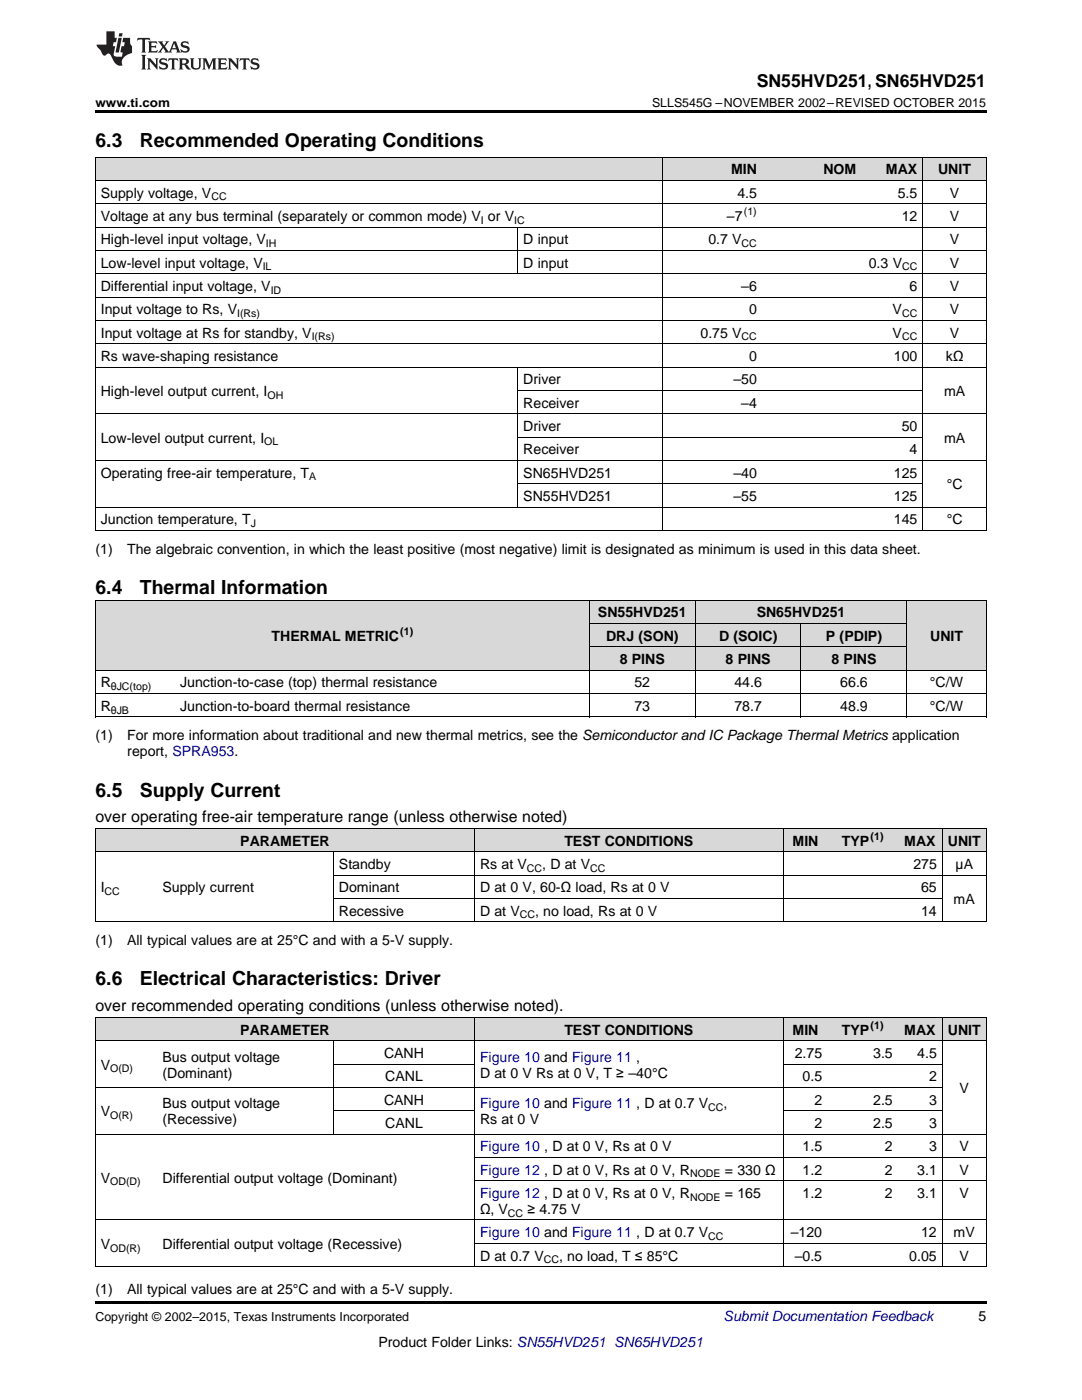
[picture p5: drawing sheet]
<svg xmlns="http://www.w3.org/2000/svg" width="216mm" height="279mm" viewBox="0 0 216 279" stroke-linecap="round" stroke-linejoin="round" font-family="sans-serif">
<defs><g id="words">
<g font-size="3.9">
<text x="19" y="29.3">6.3</text>
<text x="27.9" y="29.3">Recommended Operating Conditions</text>
<text x="19" y="118.6">6.4</text>
<text x="27.9" y="118.6">Thermal Information</text>
<text x="19" y="159">6.5</text>
<text x="27.9" y="159">Supply Current</text>
<text x="19" y="196.7">6.6</text>
<text x="27.9" y="196.7">Electrical Characteristics: Driver</text>
</g>
<text font-size="3.5" x="151" y="17.3">SN55HVD251, SN65HVD251</text>
<g font-size="3.2">
<text x="19" y="164.1">over operating free-air temperature range (unless otherwise noted)</text>
<text x="19" y="201.8">over recommended operating conditions (unless otherwise noted).</text>
</g>
<g font-size="2.8">
<text x="145.9" y="34.8">MIN</text>
<text x="164.3" y="34.8">NOM</text>
<text x="176.8" y="34.8">MAX</text>
<text x="187.2" y="34.8">UNIT</text>
<text x="20.1" y="39.4">Supply voltage, V</text>
<text x="147.1" y="39.4">4.5</text>
<text x="179.1" y="39.4">5.5</text>
<text x="189.5" y="39.4">V</text>
<text x="20.1" y="44.1">Voltage at any bus terminal (separately or common mode) V or V</text>
<text x="145.1" y="44.1">–7</text>
<text x="179.9" y="44.1">12</text>
<text x="189.5" y="44.1">V</text>
<text x="20.1" y="48.8">High-level input voltage, V</text>
<text x="20.1" y="53.4">Low-level input voltage, V</text>
<text x="104.4" y="48.8">D input</text>
<text x="104.4" y="53.4">D input</text>
<text x="141.4" y="48.8">0.7 V</text>
<text x="173.4" y="53.4">0.3 V</text>
<text x="189.5" y="48.8">V</text>
<text x="189.5" y="53.4">V</text>
<text x="20.1" y="58.1">Differential input voltage, V</text>
<text x="147.9" y="58.1">–6</text>
<text x="181.5" y="58.1">6</text>
<text x="189.5" y="58.1">V</text>
<text x="20.1" y="62.7">Input voltage to Rs, V</text>
<text x="149.5" y="62.7">0</text>
<text x="178.1" y="62.7">V</text>
<text x="189.5" y="62.7">V</text>
<text x="20.1" y="67.4">Input voltage at Rs for standby, V</text>
<text x="139.8" y="67.4">0.75 V</text>
<text x="178.1" y="67.4">V</text>
<text x="189.5" y="67.4">V</text>
<text x="20.1" y="72">Rs wave-shaping resistance</text>
<text x="104.4" y="76.7">Driver</text>
<text x="146.4" y="76.7">–50</text>
<text x="149.5" y="72">0</text>
<text x="178.4" y="72">100</text>
<text x="188.7" y="72">kΩ</text>
<text x="20.1" y="79">High-level output current, I</text>
<text x="104.4" y="81.4">Receiver</text>
<text x="147.9" y="81.4">–4</text>
<text x="188.4" y="79">mA</text>
<text x="20.1" y="88.3">Low-level output current, I</text>
<text x="104.4" y="86">Driver</text>
<text x="179.9" y="86">50</text>
<text x="188.4" y="88.3">mA</text>
<text x="20.1" y="95.3">Operating free-air temperature, T</text>
<text x="104.4" y="90.7">Receiver</text>
<text x="104.4" y="95.3">SN65HVD251</text>
<text x="146.4" y="95.3">–40</text>
<text x="178.4" y="95.3">125</text>
<text x="181.5" y="90.7">4</text>
<text x="104.4" y="100">SN55HVD251</text>
<text x="146.4" y="100">–55</text>
<text x="178.4" y="100">125</text>
<text x="188.9" y="97.6">°C</text>
<text x="20.1" y="104.6">Junction temperature, T</text>
<text x="178.4" y="104.6">145</text>
<text x="188.9" y="104.6">°C</text>
<text x="19" y="110.5">(1)</text>
<text x="25.4" y="110.5">The algebraic convention, in which the least positive (most negative) limit is designated as minimum is used in this data sheet.</text>
<text x="119.3" y="123.2">SN55HVD251</text>
<text x="151" y="123.2">SN65HVD251</text>
<text x="54.2" y="127.9">THERMAL METRIC</text>
<text x="120.9" y="127.9">DRJ (SON)</text>
<text x="143.5" y="127.9">D (SOIC)</text>
<text x="164.8" y="127.9">P (PDIP)</text>
<text x="185.6" y="127.9">UNIT</text>
<text x="20.1" y="137.2">R</text>
<text x="35.9" y="137.2">Junction-to-case (top) thermal resistance</text>
<text x="123.6" y="132.5">8 PINS</text>
<text x="126.6" y="137.2">52</text>
<text x="144.8" y="132.5">8 PINS</text>
<text x="146.5" y="137.2">44.6</text>
<text x="165.9" y="132.5">8 PINS</text>
<text x="167.7" y="137.2">66.6</text>
<text x="185.6" y="137.2">°C/W</text>
<text x="20.1" y="141.9">R</text>
<text x="35.9" y="141.9">Junction-to-board thermal resistance</text>
<text x="126.6" y="141.9">73</text>
<text x="146.5" y="141.9">78.7</text>
<text x="167.7" y="141.9">48.9</text>
<text x="185.6" y="141.9">°C/W</text>
<text x="19" y="147.7">(1)</text>
<text x="25.4" y="147.7">For more information about traditional and new thermal metrics, see the Semiconductor and IC Package Thermal Metrics application</text>
<text x="25.4" y="150.9">report, SPRA953.</text>
<text x="47.9" y="168.8">PARAMETER</text>
<text x="67.6" y="173.4">Standby</text>
<text x="95.8" y="173.4">Rs at V</text>
<text x="108.2" y="173.4">, D at V</text>
<text x="112.6" y="168.8">TEST CONDITIONS</text>
<text x="158.2" y="168.8">MIN</text>
<text x="168" y="168.8">TYP</text>
<text x="180.4" y="168.8">MAX</text>
<text x="182.2" y="173.4">275</text>
<text x="189.1" y="168.8">UNIT</text>
<text x="190.7" y="173.4">µA</text>
<text x="20.1" y="178.1">I</text>
<text x="32.4" y="178.1">Supply current</text>
<text x="67.6" y="178.1">Dominant</text>
<text x="95.8" y="178.1">D at 0 V, 60-Ω load, Rs at 0 V</text>
<text x="183.8" y="178.1">65</text>
<text x="67.6" y="182.7">Recessive</text>
<text x="95.8" y="182.7">D at V</text>
<text x="106.8" y="182.7">, no load, Rs at 0 V</text>
<text x="183.8" y="182.7">14</text>
<text x="190.3" y="180.4">mA</text>
<text x="19" y="188.6">(1)</text>
<text x="25.4" y="188.6">All typical values are at 25°C and with a 5-V supply.</text>
<text x="47.9" y="206.5">PARAMETER</text>
<text x="112.6" y="206.5">TEST CONDITIONS</text>
<text x="158.2" y="206.5">MIN</text>
<text x="168" y="206.5">TYP</text>
<text x="180.4" y="206.5">MAX</text>
<text x="189.1" y="206.5">UNIT</text>
<text x="20.1" y="213.5">V</text>
<text x="32.4" y="211.9">Bus output voltage</text>
<text x="32.4" y="215.1">(Dominant)</text>
<text x="76.6" y="211.1">CANH</text>
<text x="76.9" y="215.8">CANL</text>
<text x="95.8" y="215.1">D at 0 V Rs at 0 V, T ≥ –40°C</text>
<text x="158.6" y="211.1">2.75</text>
<text x="160.2" y="215.8">0.5</text>
<text x="174.2" y="211.1">3.5</text>
<text x="183" y="211.1">4.5</text>
<text x="185.4" y="215.8">2</text>
<text x="32.4" y="221.2">Bus output voltage</text>
<text x="76.6" y="220.5">CANH</text>
<text x="144.4" y="221.2">,</text>
<text x="162.5" y="220.5">2</text>
<text x="174.2" y="220.5">2.5</text>
<text x="185.4" y="220.5">3</text>
<text x="191.5" y="218.1">V</text>
<text x="20.1" y="222.8">V</text>
<text x="32.4" y="224.4">(Recessive)</text>
<text x="76.9" y="225.1">CANL</text>
<text x="95.8" y="224.4">Rs at 0 V</text>
<text x="162.5" y="225.1">2</text>
<text x="174.2" y="225.1">2.5</text>
<text x="185.4" y="225.1">3</text>
<text x="160.2" y="229.8">1.5</text>
<text x="176.6" y="229.8">2</text>
<text x="185.4" y="229.8">3</text>
<text x="191.5" y="229.8">V</text>
<text x="20.1" y="236">V</text>
<text x="32.4" y="236">Differential output voltage (Dominant)</text>
<text x="144.6" y="234.4">= 330 Ω</text>
<text x="144.6" y="239.1">= 165</text>
<text x="160.2" y="234.4">1.2</text>
<text x="160.2" y="239.1">1.2</text>
<text x="176.6" y="234.4">2</text>
<text x="176.6" y="239.1">2</text>
<text x="183" y="234.4">3.1</text>
<text x="183" y="239.1">3.1</text>
<text x="191.5" y="234.4">V</text>
<text x="191.5" y="239.1">V</text>
<text x="95.8" y="242.3">Ω, V</text>
<text x="105.2" y="242.3">≥ 4.75 V</text>
<text x="20.1" y="249.2">V</text>
<text x="32.4" y="249.2">Differential output voltage (Recessive)</text>
<text x="95.8" y="251.6">D at 0.7 V</text>
<text x="111.6" y="251.6">, no load, T ≤ 85°C</text>
<text x="157.8" y="246.9">–120</text>
<text x="158.6" y="251.6">–0.5</text>
<text x="181.4" y="251.6">0.05</text>
<text x="183.8" y="246.9">12</text>
<text x="190.3" y="246.9">mV</text>
<text x="191.5" y="251.6">V</text>
<text x="19" y="258.2">(1)</text>
<text x="25.4" y="258.2">All typical values are at 25°C and with a 5-V supply.</text>
<text x="195.3" y="263.6">5</text>
<text x="75.5" y="268.9">Product Folder Links: SN55HVD251 SN65HVD251</text>
</g>
<g font-size="2.8" fill="#00f">
<text x="95.8" y="211.9">Figure 10 and Figure 11 ,</text>
<text x="95.8" y="221.2">Figure 10 and Figure 11 , D at 0.7 V</text>
<text x="95.8" y="229.8">Figure 10 , D at 0 V, Rs at 0 V</text>
<text x="95.8" y="234.4">Figure 12 , D at 0 V, Rs at 0 V, R</text>
<text x="95.8" y="239.1">Figure 12 , D at 0 V, Rs at 0 V, R</text>
<text x="95.8" y="246.9">Figure 10 and Figure 11 , D at 0.7 V</text>
</g>
<text font-size="2.8" fill="#0000c8" x="144.4" y="263.6">Submit Documentation Feedback</text>
<g font-size="2.5">
<text x="19" y="21.4">www.ti.com</text>
<text x="130.1" y="21.4">SLLS545G –NOVEMBER 2002–REVISED OCTOBER 2015</text>
<text x="19" y="263.6">Copyright © 2002–2015, Texas Instruments Incorporated</text>
</g>
<g font-size="2.1">
<text x="42.2" y="40">CC</text>
<text x="96" y="44.7">I</text>
<text x="102.6" y="44.7">IC</text>
<text x="148.4" y="43">(1)</text>
<text x="52.4" y="54">IL</text>
<text x="53.1" y="49.3">IH</text>
<text x="148" y="49.3">CC</text>
<text x="180" y="54">CC</text>
<text x="54" y="58.6">ID</text>
<text x="47.3" y="63.3">I(Rs)</text>
<text x="180" y="63.3">CC</text>
<text x="62.2" y="67.9">I(Rs)</text>
<text x="148" y="67.9">CC</text>
<text x="180" y="67.9">CC</text>
<text x="53.4" y="79.6">OH</text>
<text x="52.7" y="88.9">OL</text>
<text x="61.7" y="95.9">A</text>
<text x="50" y="105.2">J</text>
<text x="79.9" y="126.8">(1)</text>
<text x="22.1" y="137.8">θJC(top)</text>
<text x="22.1" y="142.4">θJB</text>
<text x="173.7" y="167.6">(1)</text>
<text x="105.1" y="174">CC</text>
<text x="117.8" y="174">CC</text>
<text x="20.9" y="178.6">CC</text>
<text x="103.7" y="183.3">CC</text>
<text x="173.7" y="205.4">(1)</text>
<text x="22" y="214">O(D)</text>
<text x="141.3" y="221.8">CC</text>
<text x="22" y="223.3">O(R)</text>
<text x="22" y="236.6">OD(D)</text>
<text x="137.7" y="235">NODE</text>
<text x="137.7" y="239.6">NODE</text>
<text x="101.4" y="242.8">CC</text>
<text x="22" y="249.8">OD(R)</text>
<text x="141.3" y="247.5">CC</text>
<text x="108.5" y="252.1">CC</text>
</g>
</g></defs>
<g fill="#d8d8d8">
<path d="M19 203.1h12.4v4.7h-12.4z"/>
<path d="M31.4 203.1h35.2v4.7h-35.2z"/>
<path d="M66.6 203.1h7v4.7h-7z"/>
<path d="M73.6 203.1h21.1v4.7h-21.1z"/>
<path d="M94.7 203.1h61.7v4.7h-61.7z"/>
<path d="M156.4 203.1h8.7v4.7h-8.7z"/>
<path d="M165.1 203.1h14.1v4.7h-14.1z"/>
<path d="M179.2 203.1h8.8v4.7h-8.8z"/>
<path d="M188 203.1h8.8v4.7h-8.8z"/>
<path d="M19 165.4h12.4v4.6h-12.4z"/>
<path d="M31.4 165.4h35.2v4.6h-35.2z"/>
<path d="M66.6 165.4h7v4.6h-7z"/>
<path d="M73.6 165.4h21.1v4.6h-21.1z"/>
<path d="M94.7 165.4h61.7v4.6h-61.7z"/>
<path d="M156.4 165.4h8.7v4.6h-8.7z"/>
<path d="M165.1 165.4h14.1v4.6h-14.1z"/>
<path d="M179.2 165.4h8.8v4.6h-8.8z"/>
<path d="M188 165.4h8.8v4.6h-8.8z"/>
<path d="M19 119.8h15.9v14h-15.9z"/>
<path d="M34.9 119.8h82.7v14h-82.7z"/>
<path d="M117.6 129.2h21.1v4.6h-21.1z"/>
<path d="M138.7 129.2h21.2v4.6h-21.2z"/>
<path d="M159.9 129.2h21.1v4.6h-21.1z"/>
<path d="M181 119.8h15.8v14h-15.8z"/>
<path d="M117.6 124.5h21.1v4.7h-21.1z"/>
<path d="M138.7 124.5h21.2v4.7h-21.2z"/>
<path d="M159.9 124.5h21.1v4.7h-21.1z"/>
<path d="M117.6 119.8h21.1v4.7h-21.1z"/>
<path d="M138.7 119.8h21.2v4.7h-21.2z"/>
<path d="M159.9 119.8h21.1v4.7h-21.1z"/>
<path d="M19 31.4h12.8v4.7h-12.8z"/>
<path d="M31.8 31.4h70v4.7h-70z"/>
<path d="M101.8 31.4h1.6v4.7h-1.6z"/>
<path d="M103.4 31.4h28.9v4.7h-28.9z"/>
<path d="M132.3 31.4h19.9v4.7h-19.9z"/>
<path d="M152.2 31.4h19.7v4.7h-19.7z"/>
<path d="M171.9 31.4h12.2v4.7h-12.2z"/>
<path d="M184.1 31.4h12.7v4.7h-12.7z"/>
</g>
<g fill="#000">
<path d="M19 22h177.8v.5h-177.8zM19 105.9h.2zM101.7 105.9h.1zM103.3 105.9h.1zM132.2 105.9h.1zM152 105.9h.2zM171.8 105.9h.1zM184 105.9h.1zM196.7 105.9h.1zM19 143.1h.2zM117.5 143.1h.1zM138.6 143.1h.1z"/>
<path d="M159.8 143.1h.1zM180.9 143.1h.1zM196.7 143.1h.1zM19 184h.2zM66.5 184h.1zM73.5 184h.1zM94.6 184h.1zM156.2 184h.2zM165 184h.1zM179.1 184h.1zM187.9 184h.1zM196.7 184h.1z"/>
<path d="M19 259.7h177.8v.5h-177.8z"/>
</g>
<g fill="none" stroke="#000" stroke-width=".2">
<path d="M19 36h177.8M19 31.3h177.8M19.1 31.4v74.5M132.3 31.4v74.5M184.1 31.4v74.5M196.8 31.4v74.5M19 59.3h177.8M19 54.6h177.8M19 50h177.8M19 45.3h177.8M19 40.7h177.8M103.3 45.3v9.4"/>
<path d="M19 73.3h177.8M19 68.6h177.8M19 63.9h177.8M103.3 73.3v27.9M103.4 77.9h80.7M19 91.9h177.8M19 82.6h177.8M103.4 96.5h80.7M103.4 87.2h80.7M19 119.8h177.8M19 105.9h177.8M19 101.2h177.8"/>
<path d="M19.1 119.8v23.3M117.6 119.8v23.3M138.7 119.8v23.3M180.9 119.8v23.3M196.8 119.8v23.3M19 138.4h177.8M19 133.8h177.8M117.6 129.1h63.4M117.6 124.4h63.4M159.8 124.5v18.6M19 143.1h177.8M19 170h177.8"/>
<path d="M19 165.3h177.8M19.1 165.3v18.7M66.5 170v14M66.6 179.3h121.4M66.6 174.6h130.2M94.7 165.3v18.7M156.3 165.3v18.7M188 165.3v18.7M196.8 165.3v18.7M19 184h177.8M19 217h169M19 207.7h177.8"/>
<path d="M19 203h177.8M19.1 203.1v49.7M66.5 207.7v18.7M66.6 212.4h28.1M94.7 203.1v49.7M156.3 203.1v49.7M156.4 212.4h31.6M188 203.1v49.7M196.8 203.1v49.7M19 226.3h177.8M66.6 221.7h28.1M94.7 235.6h102.1"/>
<path d="M94.7 231h102.1M156.4 221.7h31.6M19 252.8h177.8M19 243.5h177.8M94.7 248.1h102.1"/>
</g>
<g fill="#231f20">
<path d="M27.5 7.6l-.1 .5 .4-.2h.6v.1v2.1l-.2 .4h1l-.3-.4v-2.1l.1-.1h.5l.5 .2-.2-.5zM29.5 8.3l.2 .3v1.5l-.2 .4h1.8l.2-.6a1.04 1.04 0 0 1-1.3 .2v-.7h.6l.3 .2v-.6l-.3 .2h-.6v-.6l.8-.1 .4 .3-.2-.5zM31.5 8.3l.9 1.1-.9 1.1h.8l-.2-.2 .5-.7 .4 .7-.2 .2h1.5l-.1-.2 .1-.4h.9l.1 .4-.2 .2h1l-.3-.3-.7-1.9h-.5l-.9 2-.8-1 .9-1h-.8l.1 .3-.3 .5-.4-.6 .2-.2zM34.7 8.6l.4 1h-.7zM36.3 8.4a.63 .63 0 0 0-.2 .7 .63 .63 0 0 0 .6 .4l.6 .2 .1 .2a.75 .75 0 0 1-.7 .4 .75 .75 0 0 1-.6-.5l.1 .7 .1-.1a1.11 1.11 0 0 0 1.5-.6 1.13 1.13 0 0 0-1.2-.8l-.1-.4a1.04 1.04 0 0 1 1.2 .2l-.2-.5-.1 .1-.5-.2zM28.2 10.9l.2 .4v2.2l-.2 .4h1l-.3-.4v-2.2l.3-.4zM29.3 11.6l.3 .4v1.5l-.3 .4h.8l-.2-.4v-1.3l1.5 1.7v-1.9l.2-.4h-.7l.2 .4v.9l-1.1-1.3zM32 11.8a.62 .62 0 0 0-.2 .7 .62 .62 0 0 0 .6 .4l.6 .1 .1 .3a.76 .76 0 0 1-.7 .3 .76 .76 0 0 1-.6-.4l.1 .7 .1-.1a1.11 1.11 0 0 0 1.5-.6 1.13 1.13 0 0 0-1.2-.8l-.1-.4a1.04 1.04 0 0 1 1.2 .2l-.2-.6-.1 .1-.5-.1zM33.7 11.6l-.2 .6a.61 .61 0 0 1 .8-.3v1.6l-.2 .4h.9l-.2-.4v-1.6a.63 .63 0 0 1 .8 .3l-.2-.6zM35.6 11.6l.3 .4v1.5l-.3 .4h1l-.2-.2v-.8l.5 .2a.76 .76 0 0 0 1.2 .7l-1-1a.58 .58 0 0 0 .6-.5 .58 .58 0 0 0-.5-.6zM36.4 11.9h.1a.45 .45 0 0 1 .5 .1 .45 .45 0 0 1 .1 .5l-.7 .2zM37.9 11.6l.2 .2a2.17 2.17 0 0 0 .3 1.9 .99 .99 0 0 0 1.6-.6v-1.1l.2-.4h-.7l.2 .2a1.92 1.92 0 0 1-.2 1.8 .6 .6 0 0 1-.9-.5v-1.1l.2-.4zM40.4 11.6l.2 .4v1.5l-.2 .4h.7l-.2-.4v-1.4l.8 1.8 .8-1.8v1.4l-.2 .4h.9l-.2-.4v-1.5l.2-.4h-.8l-.6 1.5-.6-1.5zM43.4 11.6l.2 .4v1.5l-.2 .4h1.8l.2-.6a1.04 1.04 0 0 1-1.3 .1v-.6h.5l.4 .2v-.6l-.4 .2h-.5v-.7h.8l.3 .3-.1-.6zM45.5 11.6l.2 .4v1.5l-.2 .4h.7l-.2-.4v-1.3l1.5 1.7v-1.9l.2-.4h-.7l.2 .4v.9l-1.1-1.3zM47.9 11.6l-.1 .6a.61 .61 0 0 1 .8-.3v1.6l-.3 .4h1l-.3-.4 .1-1.6a.63 .63 0 0 1 .7 .3l-.1-.6zM50.2 11.8a.62 .62 0 0 0-.2 .7 .62 .62 0 0 0 .6 .4l.6 .1 .2 .3a.76 .76 0 0 1-.8 .3 .76 .76 0 0 1-.6-.4l.1 .7 .2-.1a1.11 1.11 0 0 0 1.5-.6 1.13 1.13 0 0 0-1.3-.8l-.1-.4a1.04 1.04 0 0 1 1.2 .2l-.1-.6-.2 .1-.5-.1z"/>
<path d="M21.2 6.3v2.6h-1.9l.1 .4 .7 .9a.91 .91 0 0 0 1 .8 .56 .56 0 0 1 .5-.3 .56 .56 0 0 1 .5 .3l.4 .8a1.53 1.53 0 0 0 1.9 1.2 1.54 1.54 0 0 1 1-2.1l.9-.3v-1.4a1.52 1.52 0 0 1-.3-1.6h-1.4l-.2 .8h.5l-.2 .8h-.4l-.2 1v.2l.4 .1-.2 .8a1.93 1.93 0 0 1-1.6-.3l.3-1.8h-.5l.2-.8h.4l.2-.8h-.4v-1.3zM23.6 7.6l-.6 2.9h.7l.6-2.9zM23.8 6.6l-.1 .7h.6l.2-.7z"/>
</g>
<use href="#words"/>
</svg>
